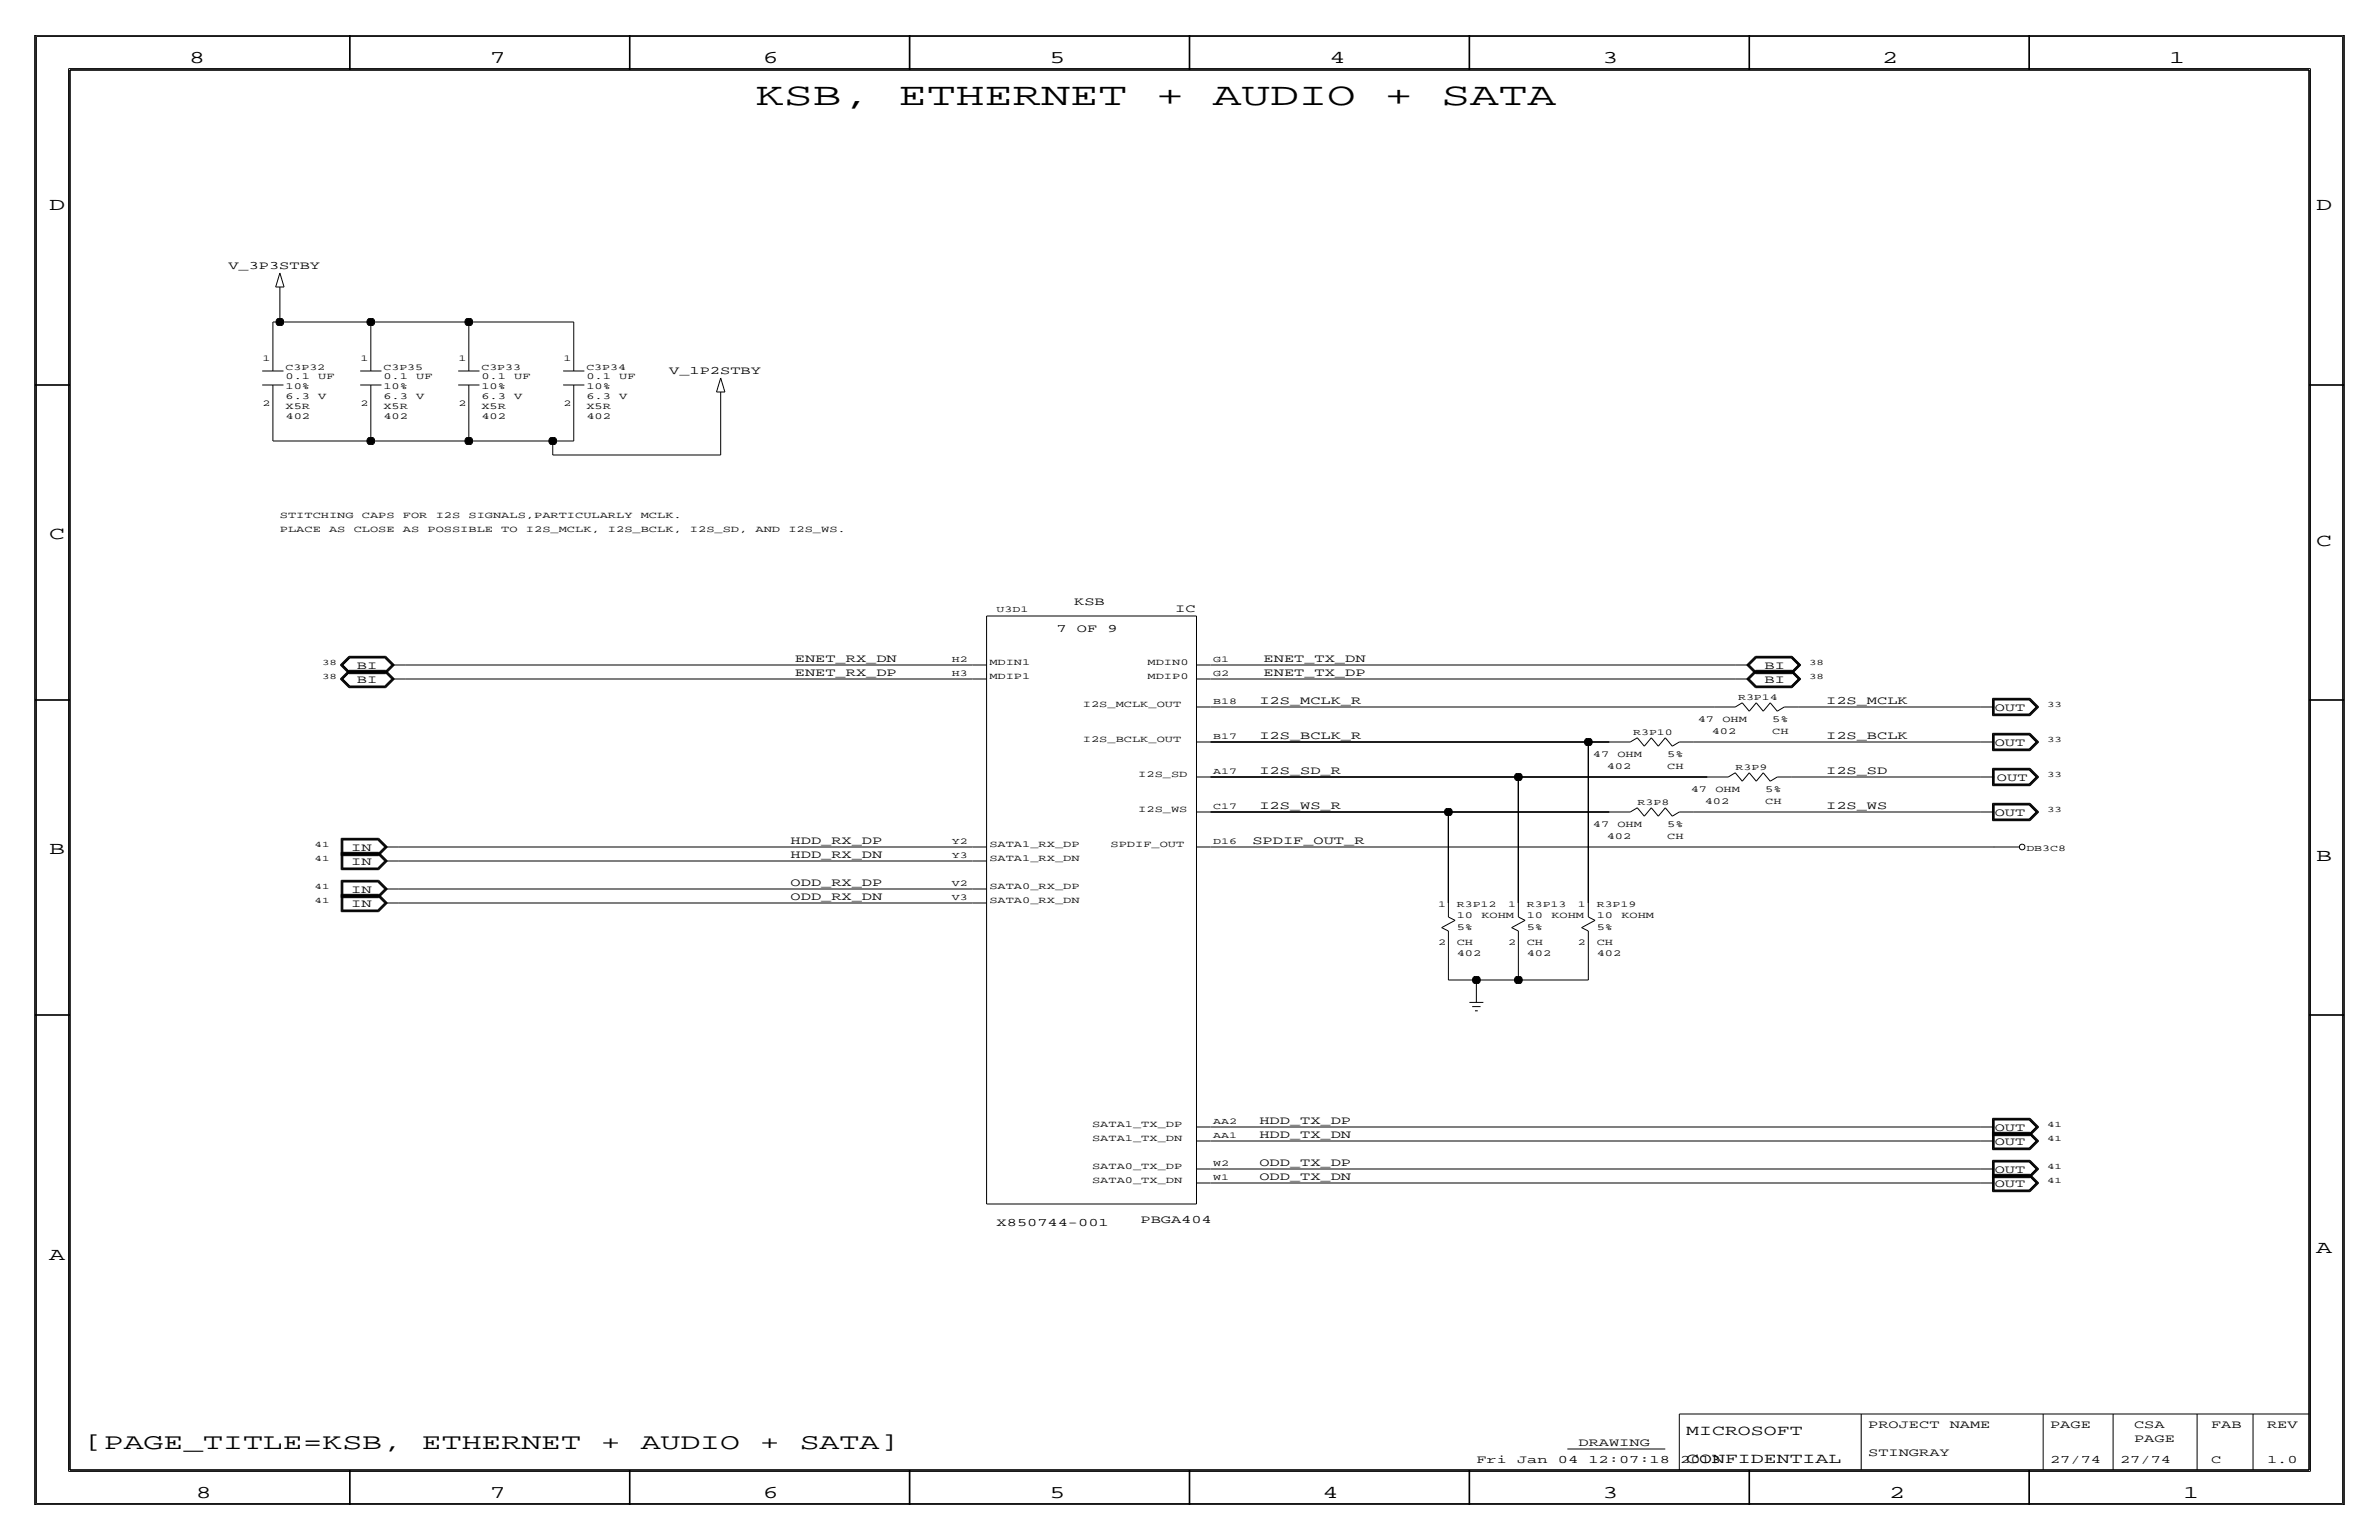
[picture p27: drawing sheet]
<svg xmlns="http://www.w3.org/2000/svg" width="432mm" height="279mm" viewBox="0 0 432 279" stroke-linecap="round" stroke-linejoin="round" font-family="sans-serif">
<defs><g id="words">
<g font-size="5.8">
<text x="137.2" y="19.1">KSB,</text>
<text x="163.1" y="19.1">ETHERNET</text>
<text x="209.8" y="19.1">+</text>
<text x="220.2" y="19.1">AUDIO</text>
<text x="251.3" y="19.1">+</text>
<text x="261.7" y="19.1">SATA</text>
</g>
<g font-size="4.1">
<text x="15.2" y="262.9">[PAGE_TITLE=KSB,</text>
<text x="76.6" y="262.9">ETHERNET</text>
<text x="109.1" y="262.9">+</text>
<text x="116.3" y="262.9">AUDIO</text>
<text x="137.9" y="262.9">+</text>
<text x="145.2" y="262.9">SATA]</text>
</g>
<g font-size="3.3">
<text x="34.3" y="11.4">8</text>
<text x="88.9" y="11.4">7</text>
<text x="138.5" y="11.4">6</text>
<text x="190.5" y="11.4">5</text>
<text x="241.3" y="11.4">4</text>
<text x="290.8" y="11.4">3</text>
<text x="341.6" y="11.4">2</text>
<text x="393.7" y="11.4">1</text>
<text x="8.9" y="38.1">D</text>
<text x="420.4" y="38.1">D</text>
<text x="8.9" y="97.8">C</text>
<text x="420.4" y="99.1">C</text>
<text x="8.9" y="154.9">B</text>
<text x="420.4" y="156.2">B</text>
<text x="420.4" y="227.3">A</text>
<text x="8.9" y="228.6">A</text>
<text x="35.6" y="271.8">8</text>
<text x="88.9" y="271.8">7</text>
<text x="138.4" y="271.8">6</text>
<text x="190.5" y="271.8">5</text>
<text x="240" y="271.8">4</text>
<text x="290.8" y="271.8">3</text>
<text x="342.9" y="271.8">2</text>
<text x="396.2" y="271.8">1</text>
</g>
<g font-size="2.6">
<text x="306.1" y="260.4">MICROSOFT</text>
<text x="306.1" y="265.4">CONFIDENTIAL</text>
</g>
<g font-size="2.1">
<text x="41.5" y="48.9">V_3P3STBY</text>
<text x="121.5" y="67.9">V_1P2STBY</text>
<text x="195" y="109.8">KSB</text>
<text x="213.3" y="111.1">IC</text>
<text x="191.8" y="114.7">7</text>
<text x="195.5" y="114.7">OF</text>
<text x="201" y="114.7">9</text>
<text x="64.8" y="124">BI</text>
<text x="64.8" y="121.4">BI</text>
<text x="144.3" y="120.1">ENET_RX_DN</text>
<text x="144.3" y="122.7">ENET_RX_DP</text>
<text x="229.4" y="120.1">ENET_TX_DN</text>
<text x="229.4" y="122.7">ENET_TX_DP</text>
<text x="320.3" y="121.4">BI</text>
<text x="320.3" y="124">BI</text>
<text x="228.6" y="127.8">I2S_MCLK_R</text>
<text x="331.5" y="127.8">I2S_MCLK</text>
<text x="362.1" y="129">OUT</text>
<text x="228.6" y="134.1">I2S_BCLK_R</text>
<text x="331.5" y="134.1">I2S_BCLK</text>
<text x="362.1" y="135.4">OUT</text>
<text x="228.6" y="140.5">I2S_SD_R</text>
<text x="331.5" y="140.5">I2S_SD</text>
<text x="362.5" y="141.7">OUT</text>
<text x="228.6" y="146.8">I2S_WS_R</text>
<text x="331.5" y="146.8">I2S_WS</text>
<text x="362.1" y="148.1">OUT</text>
<text x="63.8" y="154.4">IN</text>
<text x="143.5" y="153.2">HDD_RX_DP</text>
<text x="143.5" y="155.7">HDD_RX_DN</text>
<text x="227.3" y="153.2">SPDIF_OUT_R</text>
<text x="63.8" y="157">IN</text>
<text x="143.5" y="160.8">ODD_RX_DP</text>
<text x="63.8" y="164.6">IN</text>
<text x="63.8" y="162.1">IN</text>
<text x="143.5" y="163.3">ODD_RX_DN</text>
<text x="228.6" y="204">HDD_TX_DP</text>
<text x="228.6" y="206.5">HDD_TX_DN</text>
<text x="362.1" y="207.8">OUT</text>
<text x="362.1" y="205.2">OUT</text>
<text x="228.6" y="211.6">ODD_TX_DP</text>
<text x="228.6" y="214.1">ODD_TX_DN</text>
<text x="362.1" y="215.4">OUT</text>
<text x="362.1" y="212.9">OUT</text>
<text x="207" y="221.9">PBGA404</text>
<text x="180.9" y="222.5">X850744-001</text>
<text x="286.5" y="262.4">DRAWING</text>
<text x="339.1" y="259.1">PROJECT</text>
<text x="353.9" y="259.1">NAME</text>
<text x="372.1" y="259.1">PAGE</text>
<text x="387.4" y="259.1">CSA</text>
<text x="387.4" y="261.6">PAGE</text>
<text x="401.3" y="259.1">FAB</text>
<text x="411.5" y="259.1">REV</text>
<text x="268" y="265.4">Fri</text>
<text x="275.4" y="265.4">Jan</text>
<text x="282.8" y="265.4">04</text>
<text x="288.3" y="265.4">12:07:18</text>
<text x="305" y="265.4">2013</text>
<text x="339.1" y="264.2">STINGRAY</text>
<text x="372.1" y="265.4">27/74</text>
<text x="384.8" y="265.4">27/74</text>
<text x="401.3" y="265.4">C</text>
<text x="411.5" y="265.4">1.0</text>
</g>
<g font-size="1.7">
<text x="51.8" y="70.6">10%</text>
<text x="51.8" y="68.8">0.1</text>
<text x="57.8" y="68.8">UF</text>
<text x="69.6" y="70.6">10%</text>
<text x="69.6" y="68.8">0.1</text>
<text x="75.6" y="68.8">UF</text>
<text x="87.4" y="68.8">0.1</text>
<text x="87.4" y="70.6">10%</text>
<text x="93.3" y="68.8">UF</text>
<text x="106.4" y="70.6">10%</text>
<text x="106.4" y="68.8">0.1</text>
<text x="112.4" y="68.8">UF</text>
<text x="51.8" y="72.4">6.3</text>
<text x="51.8" y="74.2">X5R</text>
<text x="51.8" y="75.9">402</text>
<text x="57.8" y="72.4">V</text>
<text x="69.6" y="75.9">402</text>
<text x="69.6" y="72.4">6.3</text>
<text x="69.6" y="74.2">X5R</text>
<text x="75.6" y="72.4">V</text>
<text x="87.4" y="75.9">402</text>
<text x="87.4" y="72.4">6.3</text>
<text x="87.4" y="74.2">X5R</text>
<text x="93.3" y="72.4">V</text>
<text x="106.4" y="74.2">X5R</text>
<text x="106.4" y="72.4">6.3</text>
<text x="106.4" y="75.9">402</text>
<text x="112.4" y="72.4">V</text>
<text x="50.8" y="94">STITCHING</text>
<text x="65.7" y="94">CAPS</text>
<text x="73.1" y="94">FOR</text>
<text x="79.1" y="94">I2S</text>
<text x="85" y="94">SIGNALS,PARTICULARLY</text>
<text x="116.3" y="94">MCLK.</text>
<text x="50.8" y="96.6">PLACE</text>
<text x="59.7" y="96.6">AS</text>
<text x="64.2" y="96.6">CLOSE</text>
<text x="73.1" y="96.6">AS</text>
<text x="77.6" y="96.6">POSSIBLE</text>
<text x="91" y="96.6">TO</text>
<text x="95.5" y="96.6">I2S_MCLK,</text>
<text x="110.3" y="96.6">I2S_BCLK,</text>
<text x="125.2" y="96.6">I2S_SD,</text>
<text x="137.1" y="96.6">AND</text>
<text x="143.1" y="96.6">I2S_WS.</text>
<text x="179.6" y="120.7">MDIN1</text>
<text x="179.6" y="123.2">MDIP1</text>
<text x="208.3" y="120.7">MDIN0</text>
<text x="208.3" y="123.2">MDIP0</text>
<text x="196.5" y="128.3">I2S_MCLK_OUT</text>
<text x="308.2" y="131.1">47</text>
<text x="312.6" y="131.1">OHM</text>
<text x="321.7" y="131.1">5%</text>
<text x="196.5" y="134.6">I2S_BCLK_OUT</text>
<text x="289.1" y="137.4">47</text>
<text x="293.6" y="137.4">OHM</text>
<text x="302.6" y="137.4">5%</text>
<text x="310.7" y="133.1">402</text>
<text x="321.7" y="133.1">CH</text>
<text x="206.6" y="141">I2S_SD</text>
<text x="291.6" y="139.4">402</text>
<text x="302.6" y="139.4">CH</text>
<text x="306.9" y="143.8">47</text>
<text x="311.3" y="143.8">OHM</text>
<text x="320.4" y="143.8">5%</text>
<text x="206.6" y="147.3">I2S_WS</text>
<text x="309.4" y="145.8">402</text>
<text x="320.4" y="145.8">CH</text>
<text x="179.6" y="153.7">SATA1_RX_DP</text>
<text x="201.6" y="153.7">SPDIF_OUT</text>
<text x="289.1" y="150.1">47</text>
<text x="291.6" y="152.1">402</text>
<text x="293.6" y="150.1">OHM</text>
<text x="302.6" y="152.1">CH</text>
<text x="302.6" y="150.1">5%</text>
<text x="179.6" y="161.3">SATA0_RX_DP</text>
<text x="179.6" y="156.2">SATA1_RX_DN</text>
<text x="179.6" y="163.8">SATA0_RX_DN</text>
<text x="264.4" y="166.6">10</text>
<text x="268.9" y="166.6">KOHM</text>
<text x="277.1" y="166.6">10</text>
<text x="281.6" y="166.6">KOHM</text>
<text x="289.8" y="166.6">10</text>
<text x="294.3" y="166.6">KOHM</text>
<text x="264.4" y="168.7">5%</text>
<text x="264.4" y="173.5">402</text>
<text x="264.4" y="171.4">CH</text>
<text x="277.1" y="171.4">CH</text>
<text x="277.1" y="173.5">402</text>
<text x="277.1" y="168.7">5%</text>
<text x="289.8" y="168.7">5%</text>
<text x="289.8" y="173.5">402</text>
<text x="289.8" y="171.4">CH</text>
<text x="198.2" y="207">SATA1_TX_DN</text>
<text x="198.2" y="204.5">SATA1_TX_DP</text>
<text x="198.2" y="214.6">SATA0_TX_DN</text>
<text x="198.2" y="212.1">SATA0_TX_DP</text>
</g>
<g font-size="1.6">
<text x="47.7" y="65.5">1</text>
<text x="65.4" y="65.5">1</text>
<text x="83.2" y="65.5">1</text>
<text x="102.3" y="65.5">1</text>
<text x="51.8" y="67.1">C3P32</text>
<text x="69.6" y="67.1">C3P35</text>
<text x="87.4" y="67.1">C3P33</text>
<text x="106.4" y="67.1">C3P34</text>
<text x="47.7" y="73.7">2</text>
<text x="65.4" y="73.7">2</text>
<text x="83.2" y="73.7">2</text>
<text x="102.3" y="73.7">2</text>
<text x="180.9" y="111">U3D1</text>
<text x="172.8" y="120.1">H2</text>
<text x="172.8" y="122.7">H3</text>
<text x="220.2" y="120.1">G1</text>
<text x="220.2" y="122.7">G2</text>
<text x="220.2" y="127.8">B18</text>
<text x="315.5" y="127">R3P14</text>
<text x="220.2" y="134.1">B17</text>
<text x="296.4" y="133.4">R3P10</text>
<text x="220.2" y="140.5">A17</text>
<text x="315" y="139.7">R3P9</text>
<text x="220.2" y="146.8">C17</text>
<text x="297.2" y="146.1">R3P8</text>
<text x="172.8" y="155.7">Y3</text>
<text x="172.8" y="153.2">Y2</text>
<text x="220.2" y="153.2">D16</text>
<text x="367.8" y="154.4">DB3C8</text>
<text x="172.8" y="160.8">V2</text>
<text x="172.8" y="163.3">V3</text>
<text x="261" y="164.6">1</text>
<text x="264.4" y="164.6">R3P12</text>
<text x="273.7" y="164.6">1</text>
<text x="277.1" y="164.6">R3P13</text>
<text x="286.4" y="164.6">1</text>
<text x="289.8" y="164.6">R3P19</text>
<text x="261" y="171.5">2</text>
<text x="273.7" y="171.5">2</text>
<text x="286.4" y="171.5">2</text>
<text x="220.2" y="204">AA2</text>
<text x="220.2" y="206.5">AA1</text>
<text x="220.2" y="214.1">W1</text>
<text x="220.2" y="211.6">W2</text>
</g>
<g font-size="1.5">
<text x="58.5" y="120.7">38</text>
<text x="58.5" y="123.2">38</text>
<text x="328.4" y="120.7">38</text>
<text x="328.4" y="123.2">38</text>
<text x="371.6" y="128.3">33</text>
<text x="371.6" y="134.6">33</text>
<text x="371.6" y="141">33</text>
<text x="371.6" y="147.3">33</text>
<text x="57.1" y="153.7">41</text>
<text x="57.1" y="156.2">41</text>
<text x="57.1" y="161.3">41</text>
<text x="57.1" y="163.8">41</text>
<text x="371.6" y="204.5">41</text>
<text x="371.6" y="207">41</text>
<text x="371.6" y="212.1">41</text>
<text x="371.6" y="214.6">41</text>
</g>
</g></defs>
<!-- layer: Nets -->
<g fill="none" stroke="#000" stroke-width=".18">
<path d="M49.5 58.4v5.1zM49.5 58.4h1.3zM50.8 53.3v5.1zM50.8 58.4h16.5zM67.3 58.4v5.1zM67.3 58.4h17.8zM85.1 58.4v5.1zM85.1 58.4h19zM104.1 58.4v5.1zM49.5 73.7v6.3zM67.3 73.7v6.3zM85.1 73.7v6.3z"/>
<path d="M104.1 73.7v6.3zM130.8 72.4v10.1zM49.5 80h17.8zM67.3 80h17.8zM85.1 80h15.2zM100.3 82.5h30.5zM100.3 80v2.5zM100.3 80h3.8zM73.7 120.7h102.8zM73.7 123.2h102.8zM219.7 120.7h95.3zM219.7 123.2h95.3z"/>
<path d="M219.7 128.3h91.4zM219.7 134.6h68.6zM288.3 134.6h3.8zM288.3 134.6v29.2zM307.3 134.6h52.1zM326.4 128.3h33zM72.4 153.7h104.1zM72.4 156.2h104.1zM219.7 153.7h142.2zM219.7 141h55.9zM219.7 147.3h43.2zM262.9 147.3h29.2z"/>
<path d="M262.9 147.3v16.5zM275.6 141v22.8zM275.6 141h34.3zM307.3 147.3h52.1zM325.1 141h34.3zM72.4 163.8h104.1zM72.4 161.3h104.1zM262.9 171.4v6.4zM262.9 177.8h5.1zM268 177.8v2.5zM268 177.8h7.6zM275.6 171.4v6.4z"/>
<path d="M275.6 177.8h12.7zM288.3 171.4v6.4zM219.7 204.5h139.7zM219.7 212.1h139.7zM219.7 214.6h139.7zM219.7 207h139.7z"/>
</g>
<g fill="#000" stroke="#000" stroke-width=".18">
<circle cx="50.8" cy="58.4" r=".72"/>
<circle cx="67.3" cy="58.4" r=".72"/>
<circle cx="85.1" cy="58.4" r=".72"/>
<circle cx="67.3" cy="80" r=".72"/>
<circle cx="85.1" cy="80" r=".72"/>
<circle cx="100.3" cy="80" r=".72"/>
<circle cx="288.3" cy="134.6" r=".72"/>
<circle cx="262.9" cy="147.3" r=".72"/>
<circle cx="275.6" cy="141" r=".72"/>
<circle cx="268" cy="177.8" r=".72"/>
<circle cx="275.6" cy="177.8" r=".72"/>
</g>
<!-- layer: Components -->
<g fill="none" stroke="#000" stroke-width=".18">
<path d="M50 52.1h1.6zM50.8 49.5l-.8 2.6zM50.8 52.1v1.2zM50.8 49.5l.8 2.6zM47.6 67.3h3.9zM47.6 69.8h3.9zM49.5 63.5v3.8zM49.5 69.8v3.9zM65.4 67.3h3.8zM65.4 69.8h3.8zM67.3 63.5v3.8zM67.3 69.8v3.9z"/>
<path d="M83.2 67.3h3.8zM83.2 69.8h3.8zM85.1 63.5v3.8zM85.1 69.8v3.9zM102.2 67.3h3.9zM102.2 69.8h3.9zM104.1 63.5v3.8zM104.1 69.8v3.9zM130 71.1h1.6zM130.8 68.6l-.8 2.5zM130.8 71.1v1.3zM130.8 68.6l.8 2.5z"/>
<path d="M63.3 119.1h6.7zM63.4 119.2h6.6zM63.4 119.3h6.5zM63.5 119.4h6.3zM69.9 119.4l1.2 1.3zM69.9 119.3l1.4 1.4zM70 119.2l1.4 1.5zM70 119.1l1.6 1.6zM179.1 111.8h38.1zM179.1 111.8v106.6zM217.2 111.8v106.6zM318.6 119.1h6.7z"/>
<path d="M318.7 119.2h6.5zM318.7 119.3h6.5zM318.8 119.4h6.3zM318.8 119.4l-1.3 1.3zM325.1 119.4l1.3 1.3zM325.2 119.3l1.3 1.4zM325.2 119.2l1.5 1.5zM325.3 119.1l1.5 1.6zM61.8 123.2l1.5 1.6zM61.8 120.6l1.5 1.6zM61.8 123.2l1.5-1.6zM61.8 120.7l1.5-1.6z"/>
<path d="M61.9 123.2l1.5-1.5zM61.9 120.7l1.5-1.5zM61.9 123.2l1.5 1.5zM61.9 120.6l1.5 1.5zM62.1 123.2l1.3-1.4zM62.1 120.7l1.3-1.4zM62.1 123.2l1.3 1.4zM62.1 120.7l1.3 1.3zM62.2 123.2l1.3-1.3zM62.2 120.7l1.3-1.3zM62.2 123.2l1.3 1.3zM62.2 120.7l1.3 1.2z"/>
<path d="M63.3 124.8h6.7zM63.3 122.2h6.7zM63.3 121.6h6.7zM63.4 121.7h6.6zM63.4 124.7h6.6zM63.4 122.1h6.6zM63.4 121.8h6.5zM63.4 124.6h6.5zM63.4 122h6.5zM63.5 124.5h6.3zM63.5 121.9h6.3zM69.8 124.5l1.3-1.3z"/>
<path d="M69.8 121.9l1.3-1.2zM69.9 121.9l1.2 1.3zM69.9 124.6l1.4-1.4zM69.9 122l1.4-1.3zM69.9 121.8l1.4 1.4zM70 124.7l1.4-1.5zM70 122.1l1.4-1.5zM70 121.7l1.4 1.5zM70 121.6l1.6 1.6zM70 124.8l1.6-1.6zM70 122.2l1.6-1.6zM71.1 123.2h2.6z"/>
<path d="M71.1 120.7h2.6zM176.5 120.7h2.6zM176.5 123.2h2.6zM217.2 128.3h2.5zM217.2 134.6h2.5zM217.2 120.7h2.5zM217.2 123.2h2.5zM292.1 134.6h3.8zM295.9 134.6l1.3-.7zM297.2 133.9l1.3 1.5zM299.7 133.9l1.3 1.5zM299.7 133.9l-1.3 1.5z"/>
<path d="M302.3 133.9l-1.3 1.5zM302.3 133.9l1.2 1.5zM303.5 135.4l1.3-.8zM304.8 134.6h2.5zM311.1 128.3h3.9zM315 120.7h2.5zM315 123.2h2.5zM315 128.3l1.2-.8zM316.2 127.5l1.3 1.5zM317 120.7l1.6-1.6zM317 123.2l1.6-1.6zM317 120.6l1.6 1.6z"/>
<path d="M317 123.2l1.6 1.6zM317.2 120.7l1.5-1.5zM317.2 123.2l1.5-1.5zM317.2 120.6l1.5 1.5zM317.2 123.2l1.5 1.5zM317.3 120.7l1.4-1.4zM317.3 123.2l1.4-1.4zM317.3 120.7l1.4 1.3zM317.3 123.2l1.4 1.4zM317.5 120.7l1.3 1.2zM317.5 123.2l1.3 1.3zM318.6 121.6h6.7z"/>
<path d="M318.6 122.2h6.7zM318.6 124.8h6.7zM318.7 121.7h6.5zM318.7 122.1h6.5zM318.7 124.7h6.5zM318.7 122h6.5zM318.7 124.6h6.5zM318.7 121.8h6.5zM318.8 121.9h6.3zM318.8 124.5h6.3zM318.8 127.5l1.2 1.5zM318.8 121.9l-1.3 1.3z"/>
<path d="M318.8 127.5l-1.3 1.5zM321.3 127.5l-1.3 1.5zM321.3 127.5l1.3 1.5zM322.6 129l1.2-.7zM323.8 128.3h2.6zM325.1 121.9l1.3-1.2zM325.1 121.9l1.3 1.3zM325.2 122l1.3-1.3zM325.2 124.6l1.3-1.4zM325.2 121.8l1.3 1.4zM325.2 122.1l1.5-1.5zM325.2 124.7l1.5-1.5z"/>
<path d="M325.2 121.7l1.5 1.5zM325.3 122.2l1.5-1.6zM325.3 124.8l1.5-1.6zM325.3 121.6l1.5 1.6zM326.4 123.2l-1.3 1.3zM359.4 134.6h2.5zM359.4 128.3h2.5zM361.6 133v3.2zM361.6 136.2h6.9zM361.6 139.4v3.1zM361.6 126.7v3.1zM361.6 129.8h6.9z"/>
<path d="M361.6 133h6.9zM361.6 139.4h6.9zM361.6 126.7h6.9zM361.7 133.1v3zM361.7 136.1h6.7zM361.7 139.5v2.9zM361.7 126.8v2.9zM361.7 129.7h6.7zM361.7 133.1h6.7zM361.7 139.5h6.7zM361.7 126.8h6.7zM361.8 133.2v2.8z"/>
<path d="M361.8 136h6.6zM361.8 139.6v2.7zM361.8 126.9v2.7zM361.8 129.6h6.6zM361.8 133.2h6.6zM361.8 139.6h6.6zM361.8 126.9h6.6zM361.9 133.3h6.4zM361.9 139.7h6.4zM361.9 127h6.4zM361.9 133.3v2.6zM361.9 135.9h6.4z"/>
<path d="M361.9 139.7v2.5zM361.9 127v2.5zM361.9 129.5h6.4zM368.3 133.4l1.3 1.2zM368.3 139.7l1.3 1.3zM368.3 127l1.3 1.3zM368.3 129.5l1.3-1.2zM368.4 133.2l1.3 1.4zM368.4 139.6l1.3 1.4zM368.4 126.9l1.3 1.4zM368.4 136l1.3-1.4zM368.4 129.6l1.3-1.3z"/>
<path d="M368.4 136.1l1.5-1.5zM368.4 129.7l1.5-1.4zM368.4 133.1l1.5 1.5zM368.4 139.5l1.5 1.5zM368.4 126.8l1.5 1.5zM368.5 133l1.5 1.6zM368.5 139.4l1.5 1.6zM368.5 126.7l1.5 1.6zM368.5 136.2l1.5-1.6zM368.5 129.8l1.5-1.5zM369.6 134.6l-1.3 1.3zM61.9 159.7v3.2z"/>
<path d="M61.9 154.6v3.2zM61.9 157.8h6.8zM61.9 152.1v3.1zM61.9 155.2h6.8zM61.9 159.7h6.8zM61.9 154.6h6.8zM61.9 152.1h6.8zM62 159.8h6.7zM62 154.7h6.7zM62 152.2h6.7zM62 159.8v3zM62 154.7v3z"/>
<path d="M62 157.7h6.7zM62 152.2v2.9zM62 155.1h6.7zM62.1 159.9v2.8zM62.1 154.8v2.8zM62.1 157.6h6.5zM62.1 152.3v2.7zM62.1 155h6.5zM62.1 159.9h6.5zM62.1 154.8h6.5zM62.1 152.3h6.5zM62.2 154.9h6.4z"/>
<path d="M62.2 154.9v2.6zM62.2 157.5h6.4zM62.2 152.4h6.4zM62.2 152.4v2.5zM68.6 157.5l1.2-1.3zM68.6 154.9l1.2-1.2zM68.6 154.9l1.2 1.3zM68.6 152.4l1.2 1.3zM68.6 157.6l1.4-1.4zM68.6 155l1.4-1.3zM68.6 159.9l1.4 1.4zM68.6 154.8l1.4 1.4z"/>
<path d="M68.6 152.3l1.4 1.4zM68.7 159.8l1.5 1.5zM68.7 154.7l1.5 1.5zM68.7 152.2l1.5 1.5zM68.7 157.7l1.5-1.5zM68.7 155.1l1.5-1.4zM68.7 157.8l1.6-1.6zM68.7 159.7l1.6 1.6zM68.7 154.6l1.6 1.6zM68.7 152.1l1.6 1.6zM69.8 156.2h2.6zM69.8 153.7h2.6z"/>
<path d="M70.3 153.7l-1.6 1.5zM176.5 156.2h2.6zM176.5 153.7h2.6zM217.2 153.7h2.5zM217.2 147.3h2.5zM217.2 141h2.5zM292.1 147.3h3.8zM295.9 147.3l1.3-.7zM297.2 146.6l1.3 1.5zM299.7 146.6l1.3 1.5zM299.7 146.6l-1.3 1.5zM302.3 146.6l-1.3 1.5z"/>
<path d="M302.3 146.6l1.2 1.5zM303.5 148.1l1.3-.8zM304.8 147.3h2.5zM309.9 141h3.8zM313.7 141l1.3-.8zM315 140.2l1.2 1.5zM317.5 140.2l1.3 1.5zM317.5 140.2l-1.3 1.5zM320 140.2l-1.2 1.5zM320 140.2l1.3 1.5zM321.3 141.7l1.3-.7zM322.6 141h2.5z"/>
<path d="M359.4 147.3h2.5zM359.4 141h2.5zM361.6 145.7v3.2zM361.6 148.9h6.9zM361.6 142.5h6.9zM361.6 145.7h6.9zM361.7 145.8v3zM361.7 148.8h6.7zM361.7 142.4h6.7zM361.7 145.8h6.7zM361.8 145.9v2.8zM361.8 148.7h6.6z"/>
<path d="M361.8 142.3h6.6zM361.8 145.9h6.6zM361.9 153.7h4.6zM361.9 146h6.4zM361.9 146v2.6zM361.9 148.6h6.4zM361.9 142.2h6.4zM368.3 146.1l1.3 1.2zM368.3 148.6l1.3-1.3zM368.4 145.9l1.3 1.4zM368.4 148.7l1.3-1.4zM368.4 142.3l1.3-1.3z"/>
<path d="M368.4 148.8l1.5-1.5zM368.4 142.4l1.5-1.4zM368.4 145.8l1.5 1.5zM368.5 145.7l1.5 1.6zM368.5 148.9l1.5-1.6zM368.5 142.5l1.5-1.5zM369.6 141l-1.3 1.2zM61.9 162.3v3.1zM61.9 165.4h6.8zM61.9 162.9h6.8zM61.9 162.3h6.8zM62 162.4h6.7z"/>
<path d="M62 162.4v2.9zM62 165.3h6.7zM62 162.8h6.7zM62.1 162.5v2.7zM62.1 165.2h6.5zM62.1 162.7h6.5zM62.1 162.5h6.5zM62.2 162.6h6.4zM62.2 162.6v2.5zM62.2 165.1h6.4zM62.2 160h6.4zM62.2 160v2.6z"/>
<path d="M68.6 165.1l1.2-1.3zM68.6 162.6l1.2-1.3zM68.6 162.6l1.2 1.2zM68.6 160l1.2 1.3zM68.6 165.2l1.4-1.4zM68.6 162.7l1.4-1.4zM68.6 162.5l1.4 1.3zM68.7 162.4l1.5 1.4zM68.7 165.3l1.5-1.5zM68.7 162.8l1.5-1.5zM68.7 165.4l1.6-1.6zM68.7 162.9l1.6-1.6z"/>
<path d="M68.7 162.3l1.6 1.5zM69.8 163.8h2.6zM69.8 161.3h2.6zM176.5 161.3h2.6zM176.5 163.8h2.6zM261.7 168.3l2.4-1.3zM261.7 168.3l1.2 .6zM262.9 163.8v2.6zM262.9 168.9v2.5zM262.9 166.4l1.2 .6zM274.4 168.3l2.4-1.3zM274.4 168.3l1.2 .6z"/>
<path d="M275.6 163.8v2.6zM275.6 168.9v2.5zM275.6 166.4l1.2 .6zM287.1 168.3l2.4-1.3zM287.1 168.3l1.2 .6zM288.3 163.8v2.6zM288.3 168.9v2.5zM288.3 166.4l1.2 .6zM266.7 181.9h2.5zM267.2 182.6h1.5zM267.7 183.4h.5zM268 180.3v1.6z"/>
<path d="M179.1 218.4h38.1zM217.2 214.6h2.5zM217.2 212.1h2.5zM217.2 207h2.5zM217.2 204.5h2.5zM359.4 214.6h2.5zM359.4 212.1h2.5zM359.4 207h2.5zM359.4 204.5h2.5zM361.6 213.1v3.1zM361.6 216.2h6.9zM361.6 210.5v3.2z"/>
<path d="M361.6 213.7h6.9zM361.6 205.4v3.2zM361.6 208.6h6.9zM361.6 202.9v3.1zM361.6 206h6.9zM361.6 213.1h6.9zM361.6 210.5h6.9zM361.6 205.4h6.9zM361.6 202.9h6.9zM361.7 213.2v2.9zM361.7 216.1h6.7zM361.7 210.6v3z"/>
<path d="M361.7 213.6h6.7zM361.7 205.5v3zM361.7 208.5h6.7zM361.7 203v2.9zM361.7 205.9h6.7zM361.7 213.2h6.7zM361.7 210.6h6.7zM361.7 205.5h6.7zM361.7 203h6.7zM361.8 213.3v2.7zM361.8 216h6.6zM361.8 210.7v2.8z"/>
<path d="M361.8 213.5h6.6zM361.8 205.6v2.8zM361.8 208.4h6.6zM361.8 203.1v2.7zM361.8 205.8h6.6zM361.8 213.3h6.6zM361.8 210.7h6.6zM361.8 205.6h6.6zM361.8 203.1h6.6zM361.9 213.4h6.4zM361.9 210.8h6.4zM361.9 205.7h6.4z"/>
<path d="M361.9 203.2h6.4zM361.9 213.4v2.5zM361.9 215.9h6.4zM361.9 210.8v2.6zM361.9 205.7v2.6zM361.9 208.3h6.4zM361.9 203.2v2.5zM368.3 213.4l1.3 1.2zM368.3 210.8l1.3 1.3zM368.3 205.7l1.3 1.3zM368.3 203.2l1.3 1.3zM368.3 215.9l1.3-1.3z"/>
<path d="M368.3 213.4l1.3-1.3zM368.4 213.3l1.3 1.3zM368.4 210.7l1.3 1.4zM368.4 205.6l1.3 1.4zM368.4 203.1l1.3 1.4zM368.4 216l1.3-1.4zM368.4 213.5l1.3-1.4zM368.4 208.4l1.3-1.4zM368.4 205.8l1.3-1.3zM368.4 216.1l1.5-1.5zM368.4 213.6l1.5-1.5zM368.4 208.5l1.5-1.5z"/>
<path d="M368.4 205.9l1.5-1.4zM368.4 213.2l1.5 1.4zM368.4 210.6l1.5 1.5zM368.4 205.5l1.5 1.5zM368.4 203l1.5 1.5zM368.5 213.1l1.5 1.5zM368.5 210.5l1.5 1.6zM368.5 205.4l1.5 1.6zM368.5 202.9l1.5 1.6zM368.5 216.2l1.5-1.6zM368.5 213.7l1.5-1.6zM368.5 208.6l1.5-1.6z"/>
<path d="M368.5 206l1.5-1.5zM369.6 207l-1.3 1.3zM369.6 204.5l-1.3 1.2zM284.5 262.9h17.8z"/>
<circle cx="367" cy="153.7" r=".51"/>
</g>
<!-- layer: Page Border and Title Block -->
<g fill="none" stroke="#000" stroke-width=".3">
<path d="M6.3 6.3v266.7zM6.4 6.3h419zM12.7 12.7h406.4zM12.7 12.7v254zM63.5 6.3v6.4zM114.3 6.3v6.4zM165.1 6.3v6.4zM215.9 6.3v6.4zM266.7 6.3v6.4zM317.5 6.3v6.4zM368.3 6.3v6.4zM419.1 12.7v254z"/>
<path d="M425.4 6.3v266.7zM6.3 69.8h6.4zM419.1 69.8h6.3zM6.3 127h6.4zM419.1 127h6.3zM6.3 184.1h6.4zM419.1 184.1h6.3zM6.4 273h419zM12.7 266.7h406.4zM63.5 266.7v6.3zM114.3 266.7v6.3zM165.1 266.7v6.3z"/>
<path d="M215.9 266.7v6.3zM266.7 266.7v6.3zM317.5 266.7v6.3zM368.3 266.7v6.3z"/>
</g>
<g fill="none" stroke="#000" stroke-width=".18">
<path d="M6.6 6.6h418.6zM6.6 6.6v266.2zM12.4 12.4v254.6zM12.4 12.4h407zM419.4 12.4v254.6zM425.2 6.6v266.2zM304.8 256.5v10.2zM304.8 256.5h114.3zM337.8 256.5v10.2zM370.8 256.5v10.2zM383.5 256.5v10.2zM398.8 256.5v10.2z"/>
<path d="M408.9 256.5v10.2zM6.6 272.8h418.6zM12.4 267h407z"/>
</g>
<use href="#words"/>
</svg>
